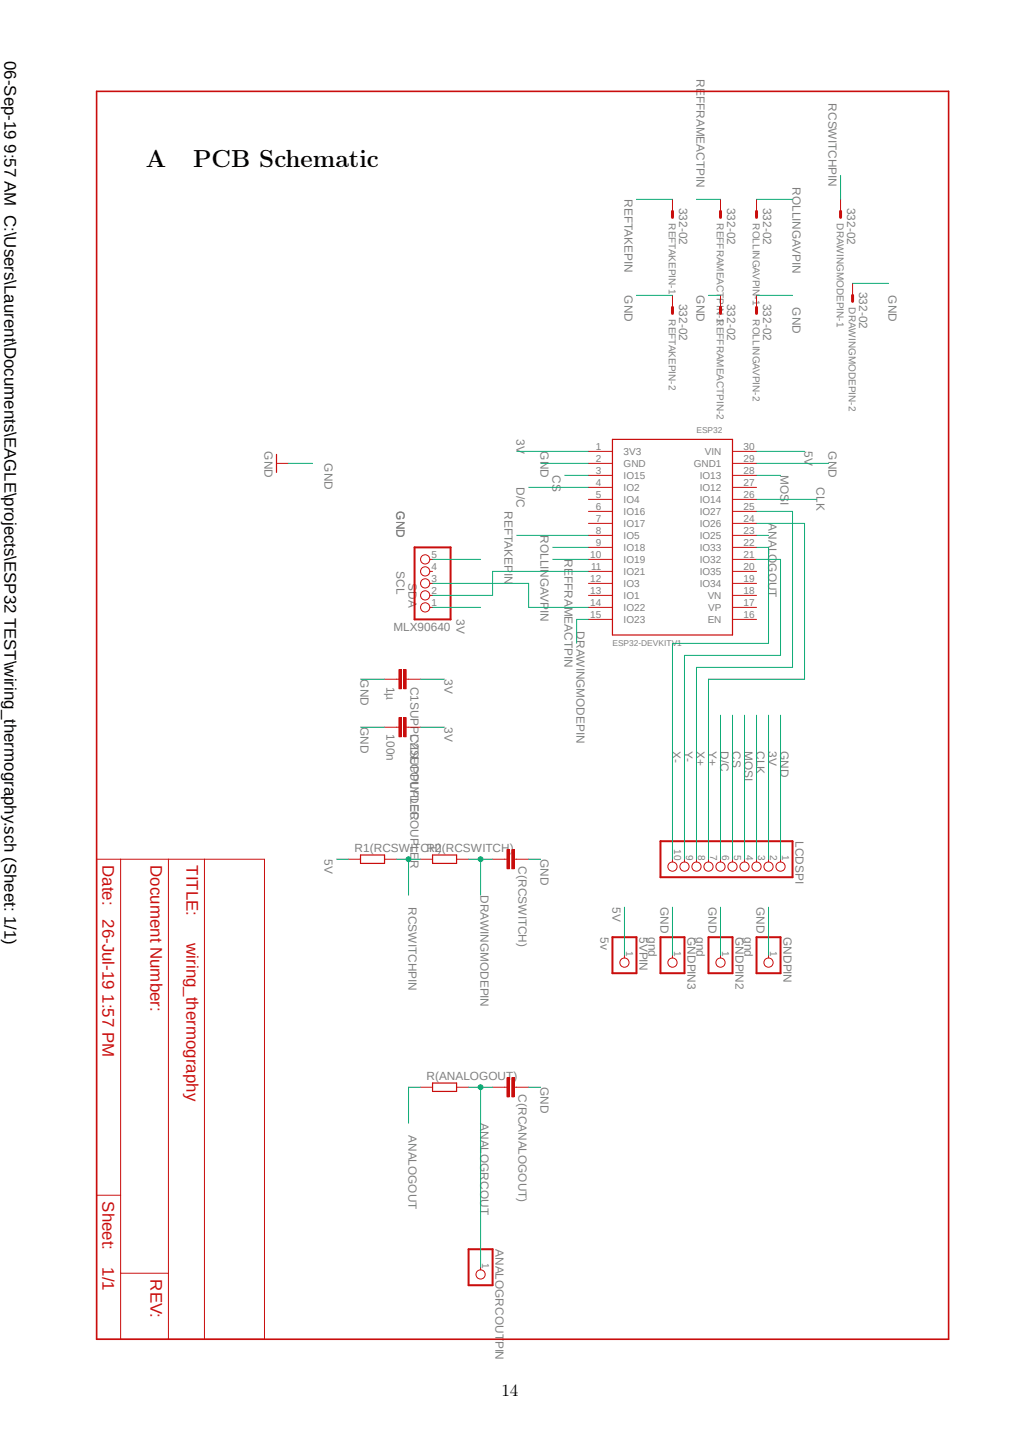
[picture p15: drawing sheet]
<svg xmlns="http://www.w3.org/2000/svg" width="210mm" height="297mm" viewBox="0 0 210 297" stroke-linecap="round" stroke-linejoin="round" font-family="sans-serif">
<defs><g id="words">
<g font-size="5.1">
<text x="30" y="34.4">A</text>
<text x="39.8" y="34.4">PCB Schematic</text>
</g>
<g font-size="3.5">
<text x=".9" y="12.6" transform="rotate(90 .9 12.6)">06-Sep-19 9:57 AM C:\Users\Laurent\Documents\EAGLE\projects\ESP32 TEST\wiring_thermography.sch (Sheet: 1/1)</text>
<text x="103.2" y="287.5">14</text>
</g>
<g font-size="3.5" fill="#c90d0c">
<text x="21.1" y="178.2" transform="rotate(90 21.1 178.2)">Date:</text>
<text x="31" y="178.2" transform="rotate(90 31 178.2)">Document Number:</text>
<text x="38.4" y="178.2" transform="rotate(90 38.4 178.2)">TITLE:</text>
<text x="21.1" y="189.3" transform="rotate(90 21.1 189.3)">26-Jul-19 1:57 PM</text>
<text x="38.4" y="194.3" transform="rotate(90 38.4 194.3)">wiring_thermography</text>
<text x="21.1" y="247.4" transform="rotate(90 21.1 247.4)">Sheet:</text>
<text x="21.1" y="261" transform="rotate(90 21.1 261)">1/1</text>
<text x="31" y="263.5" transform="rotate(90 31 263.5)">REV:</text>
</g>
<g font-size="2.4" fill="#808080">
<text x="143.4" y="16.3" transform="rotate(90 143.4 16.3)">REFFRAMEACTPIN</text>
<text x="170.6" y="21.3" transform="rotate(90 170.6 21.3)">RCSWITCHPIN</text>
<text x="128.6" y="41.1" transform="rotate(90 128.6 41.1)">REFTAKEPIN</text>
<text x="163.2" y="38.6" transform="rotate(90 163.2 38.6)">ROLLINGAVPIN</text>
<text x="139.8" y="42.8" transform="rotate(90 139.8 42.8)">332-02</text>
<text x="149.7" y="42.8" transform="rotate(90 149.7 42.8)">332-02</text>
<text x="157.1" y="42.8" transform="rotate(90 157.1 42.8)">332-02</text>
<text x="174.4" y="42.8" transform="rotate(90 174.4 42.8)">332-02</text>
<text x="128.6" y="60.8" transform="rotate(90 128.6 60.8)">GND</text>
<text x="139.8" y="62.6" transform="rotate(90 139.8 62.6)">332-02</text>
<text x="143.4" y="60.8" transform="rotate(90 143.4 60.8)">GND</text>
<text x="149.7" y="62.6" transform="rotate(90 149.7 62.6)">332-02</text>
<text x="157.1" y="62.6" transform="rotate(90 157.1 62.6)">332-02</text>
<text x="163.2" y="63.3" transform="rotate(90 163.2 63.3)">GND</text>
<text x="176.9" y="60.1" transform="rotate(90 176.9 60.1)">332-02</text>
<text x="182.9" y="60.8" transform="rotate(90 182.9 60.8)">GND</text>
<text x="54.5" y="93" transform="rotate(90 54.5 93)">GND</text>
<text x="66.8" y="95.4" transform="rotate(90 66.8 95.4)">GND</text>
<text x="106.4" y="90.5" transform="rotate(90 106.4 90.5)">3V</text>
<text x="111.3" y="93" transform="rotate(90 111.3 93)">GND</text>
<text x="165.6" y="93" transform="rotate(90 165.6 93)">5V</text>
<text x="170.6" y="93" transform="rotate(90 170.6 93)">GND</text>
<text x="106.4" y="100.4" transform="rotate(90 106.4 100.4)">D/C</text>
<text x="113.8" y="97.9" transform="rotate(90 113.8 97.9)">CS</text>
<text x="160.7" y="97.9" transform="rotate(90 160.7 97.9)">MOSI</text>
<text x="168.1" y="100.4" transform="rotate(90 168.1 100.4)">CLK</text>
<text x="81.6" y="105.3" transform="rotate(90 81.6 105.3)">GND</text>
<text x="103.9" y="105.3" transform="rotate(90 103.9 105.3)">REFTAKEPIN</text>
<text x="158.2" y="107.8" transform="rotate(90 158.2 107.8)">ANALOGOUT</text>
<text x="111.3" y="110.3" transform="rotate(90 111.3 110.3)">ROLLINGAVPIN</text>
<text x="81.6" y="117.7" transform="rotate(90 81.6 117.7)">SCL</text>
<text x="116.2" y="115.2" transform="rotate(90 116.2 115.2)">REFFRAMEACTPIN</text>
<text x="84.1" y="120.2" transform="rotate(90 84.1 120.2)">SDA</text>
<text x="81" y="129.9">MLX90640</text>
<text x="94" y="127.6" transform="rotate(90 94 127.6)">3V</text>
<text x="118.7" y="130" transform="rotate(90 118.7 130)">DRAWINGMODEPIN</text>
<text x="74.2" y="139.9" transform="rotate(90 74.2 139.9)">GND</text>
<text x="79.5" y="141.4" transform="rotate(90 79.5 141.4)">1µ</text>
<text x="84.5" y="141.4" transform="rotate(90 84.5 141.4)">C1SUPPLYDECOUPLER</text>
<text x="91.5" y="139.9" transform="rotate(90 91.5 139.9)">3V</text>
<text x="74.2" y="149.8" transform="rotate(90 74.2 149.8)">GND</text>
<text x="91.5" y="149.8" transform="rotate(90 91.5 149.8)">3V</text>
<text x="79.5" y="151.3" transform="rotate(90 79.5 151.3)">100n</text>
<text x="84.5" y="151.3" transform="rotate(90 84.5 151.3)">C2SUPPLYDECOUPLER</text>
<text x="138.5" y="154.7" transform="rotate(90 138.5 154.7)">X-</text>
<text x="140.9" y="154.7" transform="rotate(90 140.9 154.7)">Y-</text>
<text x="143.4" y="154.7" transform="rotate(90 143.4 154.7)">X+</text>
<text x="145.9" y="154.7" transform="rotate(90 145.9 154.7)">Y+</text>
<text x="148.3" y="154.7" transform="rotate(90 148.3 154.7)">D/C</text>
<text x="150.8" y="154.7" transform="rotate(90 150.8 154.7)">CS</text>
<text x="153.3" y="154.7" transform="rotate(90 153.3 154.7)">MOSI</text>
<text x="155.8" y="154.7" transform="rotate(90 155.8 154.7)">CLK</text>
<text x="158.2" y="154.7" transform="rotate(90 158.2 154.7)">3V</text>
<text x="160.7" y="154.7" transform="rotate(90 160.7 154.7)">GND</text>
<text x="163.8" y="173.3" transform="rotate(90 163.8 173.3)">LCDSPI</text>
<text x="66.8" y="177" transform="rotate(90 66.8 177)">5V</text>
<text x="73" y="175.5">R1(RCSWITCH)</text>
<text x="87.8" y="175.5">R2(RCSWITCH)</text>
<text x="106.7" y="178.5" transform="rotate(90 106.7 178.5)">C(RCSWITCH)</text>
<text x="111.3" y="177" transform="rotate(90 111.3 177)">GND</text>
<text x="98.9" y="184.4" transform="rotate(90 98.9 184.4)">DRAWINGMODEPIN</text>
<text x="84.1" y="186.9" transform="rotate(90 84.1 186.9)">RCSWITCHPIN</text>
<text x="126.1" y="186.9" transform="rotate(90 126.1 186.9)">5V</text>
<text x="136" y="186.9" transform="rotate(90 136 186.9)">GND</text>
<text x="145.9" y="186.9" transform="rotate(90 145.9 186.9)">GND</text>
<text x="155.8" y="186.9" transform="rotate(90 155.8 186.9)">GND</text>
<text x="123.6" y="193" transform="rotate(90 123.6 193)">5v</text>
<text x="131.7" y="193" transform="rotate(90 131.7 193)">5VPIN</text>
<text x="133.5" y="193" transform="rotate(90 133.5 193)">gnd</text>
<text x="141.5" y="193" transform="rotate(90 141.5 193)">GNDPIN3</text>
<text x="143.4" y="193" transform="rotate(90 143.4 193)">gnd</text>
<text x="151.4" y="193" transform="rotate(90 151.4 193)">GNDPIN2</text>
<text x="153.3" y="193" transform="rotate(90 153.3 193)">gnd</text>
<text x="161.3" y="193" transform="rotate(90 161.3 193)">GNDPIN</text>
<text x="87.8" y="222.5">R(ANALOGOUT)</text>
<text x="106.7" y="225.4" transform="rotate(90 106.7 225.4)">C(RCANALOGOUT)</text>
<text x="111.3" y="223.9" transform="rotate(90 111.3 223.9)">GND</text>
<text x="84.1" y="233.8" transform="rotate(90 84.1 233.8)">ANALOGOUT</text>
<text x="98.9" y="231.3" transform="rotate(90 98.9 231.3)">ANALOGRCOUT</text>
<text x="102" y="257.3" transform="rotate(90 102 257.3)">ANALOGRCOUTPIN</text>
</g>
<g font-size="2.1" fill="#808080">
<text x="137.7" y="46" transform="rotate(90 137.7 46)">REFTAKEPIN-1</text>
<text x="147.6" y="46" transform="rotate(90 147.6 46)">REFFRAMEACTPIN-1REFFRAMEACTPIN-2</text>
<text x="155" y="46" transform="rotate(90 155 46)">ROLLINGAVPIN-1</text>
<text x="172.3" y="46" transform="rotate(90 172.3 46)">DRAWINGMODEPIN-1</text>
<text x="137.7" y="65.8" transform="rotate(90 137.7 65.8)">REFTAKEPIN-2</text>
<text x="155" y="65.8" transform="rotate(90 155 65.8)">ROLLINGAVPIN-2</text>
<text x="174.8" y="63.3" transform="rotate(90 174.8 63.3)">DRAWINGMODEPIN-2</text>
<text x="122.7" y="92.6">1</text>
<text x="122.7" y="95.1">2</text>
<text x="128.4" y="93.7">3V3</text>
<text x="145.1" y="93.7">VIN</text>
<text x="153.1" y="95.1">29</text>
<text x="153.1" y="92.6">30</text>
<text x="122.7" y="97.5">3</text>
<text x="122.7" y="100">4</text>
<text x="128.4" y="96.2">GND</text>
<text x="128.4" y="98.7">IO15</text>
<text x="128.4" y="101.1">IO2</text>
<text x="142.8" y="96.2">GND1</text>
<text x="144.1" y="101.1">IO12</text>
<text x="144.1" y="98.7">IO13</text>
<text x="153.1" y="100">27</text>
<text x="153.1" y="97.5">28</text>
<text x="122.7" y="102.5">5</text>
<text x="122.7" y="105">6</text>
<text x="122.7" y="107.4">7</text>
<text x="128.4" y="103.6">IO4</text>
<text x="128.4" y="106.1">IO16</text>
<text x="144.1" y="106.1">IO27</text>
<text x="144.1" y="103.6">IO14</text>
<text x="153.1" y="107.4">24</text>
<text x="153.1" y="105">25</text>
<text x="153.1" y="102.5">26</text>
<text x="122.7" y="109.9">8</text>
<text x="122.7" y="112.4">9</text>
<text x="128.4" y="108.5">IO17</text>
<text x="128.4" y="111">IO5</text>
<text x="128.4" y="113.5">IO18</text>
<text x="144.1" y="113.5">IO33</text>
<text x="144.1" y="111">IO25</text>
<text x="144.1" y="108.5">IO26</text>
<text x="153.1" y="112.4">22</text>
<text x="153.1" y="109.9">23</text>
<text x="88.9" y="119.8">3</text>
<text x="88.9" y="117.3">4</text>
<text x="88.9" y="114.8">5</text>
<text x="121.5" y="114.8">10</text>
<text x="121.5" y="119.8">12</text>
<text x="121.7" y="117.3">11</text>
<text x="128.4" y="116">IO19</text>
<text x="128.4" y="118.4">IO21</text>
<text x="144.1" y="118.4">IO35</text>
<text x="144.1" y="116">IO32</text>
<text x="153.1" y="119.8">19</text>
<text x="153.1" y="117.3">20</text>
<text x="153.1" y="114.8">21</text>
<text x="88.9" y="124.7">1</text>
<text x="88.9" y="122.3">2</text>
<text x="121.5" y="122.3">13</text>
<text x="121.5" y="124.7">14</text>
<text x="128.4" y="120.9">IO3</text>
<text x="128.4" y="123.4">IO1</text>
<text x="128.4" y="125.8">IO22</text>
<text x="144.1" y="120.9">IO34</text>
<text x="145.7" y="123.4">VN</text>
<text x="145.8" y="125.8">VP</text>
<text x="153.1" y="124.7">17</text>
<text x="153.1" y="122.3">18</text>
<text x="121.5" y="127.2">15</text>
<text x="128.4" y="128.3">IO23</text>
<text x="145.7" y="128.3">EN</text>
<text x="153.1" y="127.2">16</text>
<text x="138.8" y="174.9" transform="rotate(90 138.8 174.9)">10</text>
<text x="141.3" y="176" transform="rotate(90 141.3 176)">9</text>
<text x="143.8" y="176" transform="rotate(90 143.8 176)">8</text>
<text x="146.2" y="176" transform="rotate(90 146.2 176)">7</text>
<text x="148.7" y="176" transform="rotate(90 148.7 176)">6</text>
<text x="151.1" y="176" transform="rotate(90 151.1 176)">5</text>
<text x="153.6" y="176" transform="rotate(90 153.6 176)">4</text>
<text x="156.1" y="176" transform="rotate(90 156.1 176)">3</text>
<text x="158.6" y="176" transform="rotate(90 158.6 176)">2</text>
<text x="161" y="176" transform="rotate(90 161 176)">1</text>
<text x="128.9" y="195.8" transform="rotate(90 128.9 195.8)">1</text>
<text x="138.8" y="195.8" transform="rotate(90 138.8 195.8)">1</text>
<text x="148.7" y="195.8" transform="rotate(90 148.7 195.8)">1</text>
<text x="158.6" y="195.8" transform="rotate(90 158.6 195.8)">1</text>
<text x="99.3" y="260.1" transform="rotate(90 99.3 260.1)">1</text>
</g>
<g font-size="1.7" fill="#808080">
<text x="143.4" y="89.3">ESP32</text>
<text x="126.1" y="133.1">ESP32-DEVKITV1</text>
</g>
</g></defs>
<path d="M19.3 15.8l176.3 265.4M195.6 15.8l-176.3 265.4" fill="none" stroke="#fff" stroke-width=".21"/>
<path d="M126.1 90.5h24.7v40.3h-24.7z" fill="none" stroke="#c90d0c" stroke-width=".25"/>
<g fill="none" stroke="#c90d0c" stroke-width=".21">
<path d="M121.1 93h5M121.1 95.4h5M121.1 97.9h5M150.8 93h5M150.8 95.4h5M150.8 97.9h5M88.5 115.2h.6M88.5 117.7h.6M121.1 100.4h5M121.1 102.9h5M121.1 105.3h5M121.1 107.8h5"/>
<path d="M121.1 110.3h5M121.1 112.7h5M121.1 115.2h5M121.1 117.7h5M150.8 100.4h5M150.8 102.9h5M150.8 105.3h5M150.8 107.8h5M150.8 110.3h5M150.8 112.7h5M150.8 115.2h5M150.8 117.7h5"/>
<path d="M88.5 120.2h.6M88.5 122.6h.6M88.5 125.1h.6M121.1 120.2h5M121.1 122.6h5M121.1 125.1h5M121.1 127.6h5M150.8 120.2h5M150.8 122.6h5M150.8 125.1h5M150.8 127.6h5M81.6 149.8h.5"/>
<path d="M83.6 149.8h.5"/>
<circle cx="87.5" cy="117.7" r=".95"/>
<circle cx="87.5" cy="115.2" r=".95"/>
<circle cx="87.5" cy="120.2" r=".95"/>
<circle cx="87.5" cy="122.6" r=".95"/>
<circle cx="87.5" cy="125.1" r=".95"/>
</g>
<path d="M85.3 112.7h7.5v14.9h-7.5z" fill="none" stroke="#c90d0c" stroke-width=".41"/>
<path d="M83.1 147.8h.5v4h-.5z" fill-rule="evenodd" fill="#c90d0c"/>
<path d="M83.1 147.8h.5v4h-.5z" fill="none" stroke="#c90d0c" stroke-width=".21"/>
<path d="M82.1 147.8h.5v4h-.5z" fill-rule="evenodd" fill="#c90d0c"/>
<path d="M81.6 139.9h.5M83.6 139.9h.5M79.2 149.8h2.4M82.1 147.8h.5v4h-.5zM84.1 149.8h2.5" fill="none" stroke="#c90d0c" stroke-width=".21"/>
<path d="M83.1 137.9h.5v4h-.5z" fill-rule="evenodd" fill="#c90d0c"/>
<path d="M83.1 137.9h.5v4h-.5z" fill="none" stroke="#c90d0c" stroke-width=".21"/>
<path d="M82.1 137.9h.5v4h-.5z" fill-rule="evenodd" fill="#c90d0c"/>
<path d="M79.2 139.9h2.4M82.1 137.9h.5v4h-.5zM84.1 139.9h2.5M103.9 177h.5M105.9 177h.5" fill="none" stroke="#c90d0c" stroke-width=".21"/>
<path d="M105.4 175h.5v3.9h-.5z" fill-rule="evenodd" fill="#c90d0c"/>
<path d="M105.4 175h.5v3.9h-.5z" fill="none" stroke="#c90d0c" stroke-width=".21"/>
<path d="M104.4 175h.5v3.9h-.5z" fill-rule="evenodd" fill="#c90d0c"/>
<g fill="none" stroke="#c90d0c" stroke-width=".21">
<path d="M138.5 41.1v2.4M148.3 41.1v2.4M155.8 41.1v2.4M173.1 41.1v2.4M175.5 58.4v2.4M138.5 60.8v2.5M148.3 60.8v2.5M155.8 60.8v2.5M101.4 177h2.5M104.4 175h.5v3.9h-.5zM106.4 177h2.4M103.9 223.9h.5"/>
<path d="M105.9 223.9h.5"/>
</g>
<path d="M138.5 43.5v1.3M148.3 43.5v1.3M155.8 43.5v1.3M173.1 43.5v1.3M138.5 63.3v1.2M148.3 63.3v1.2M155.8 63.3v1.2M175.5 60.8v1.3" fill="none" stroke="#c90d0c" stroke-width=".62"/>
<path d="M105.4 222h.5v3.9h-.5z" fill-rule="evenodd" fill="#c90d0c"/>
<path d="M105.4 222h.5v3.9h-.5z" fill="none" stroke="#c90d0c" stroke-width=".21"/>
<path d="M104.4 222h.5v3.9h-.5z" fill-rule="evenodd" fill="#c90d0c"/>
<g fill="none" stroke="#c90d0c" stroke-width=".21">
<path d="M56.9 95.4h2.5M19.9 177h34.6v98.8h-34.6zM24.8 177v98.8M34.7 177v98.8M42.1 177v98.8M71.8 177h2.4M79.2 177h2.4M86.6 177h2.5M94 177h2.5M138.5 177v.5M140.9 177v.5M143.4 177v.5"/>
<path d="M145.9 177v.5M148.3 177v.5M150.8 177v.5M153.3 177v.5M155.8 177v.5M158.2 177v.5M160.7 177v.5M128.6 196.7v.6M138.5 196.7v.6M148.3 196.7v.6M158.2 196.7v.6M86.6 223.9h2.5"/>
<path d="M94 223.9h2.5M101.4 223.9h2.5M104.4 222h.5v3.9h-.5zM106.4 223.9h2.4M19.9 246.2h4.9M24.8 262.2h9.9M98.9 261v.5"/>
<circle cx="138.5" cy="178.5" r=".95"/>
<circle cx="140.9" cy="178.5" r=".95"/>
<circle cx="143.4" cy="178.5" r=".95"/>
<circle cx="145.9" cy="178.5" r=".95"/>
<circle cx="148.3" cy="178.5" r=".95"/>
<circle cx="150.8" cy="178.5" r=".95"/>
<circle cx="153.3" cy="178.5" r=".95"/>
<circle cx="155.8" cy="178.5" r=".95"/>
<circle cx="158.2" cy="178.5" r=".95"/>
<circle cx="160.7" cy="178.5" r=".95"/>
<circle cx="128.6" cy="198.3" r=".95"/>
<circle cx="138.5" cy="198.3" r=".95"/>
<circle cx="148.3" cy="198.3" r=".95"/>
<circle cx="158.2" cy="198.3" r=".95"/>
<circle cx="98.9" cy="262.5" r=".95"/>
</g>
<path d="M136 173.3h27.2v7.4h-27.2zM126.1 193h4.9v7.4h-4.9zM136 193h4.9v7.4h-4.9zM145.9 193h4.9v7.4h-4.9zM155.8 193h4.9v7.4h-4.9zM96.5 257.3h4.9v7.4h-4.9z" fill="none" stroke="#c90d0c" stroke-width=".41"/>
<path d="M19.9 18.8h175.4v257h-175.4z" fill="none" stroke="#c90d0c" stroke-width=".33"/>
<path d="M56.9 93.6v3.7M74.2 176.1h5v1.7h-5zM89.1 176.1h4.9v1.7h-4.9zM89.1 223.1h4.9v1.7h-4.9z" fill="none" stroke="#c90d0c" stroke-width=".25"/>
<g fill="none" stroke="#0dab76" stroke-width=".21">
<path d="M131 41.1h7.5M143.4 41.1h4.9M155.8 41.1h7.4M175.5 58.4h7.4M131 60.8h7.5M145.9 60.8h2.4M155.8 60.8h7.4M59.4 95.4h4.9M106.4 93h14.7M111.3 95.4h9.8M116.2 97.9h4.9M155.8 95.4h14.8"/>
<path d="M155.8 97.9h4.9M89.1 115.2h9.8M106.4 110.3h14.7M108.8 100.4h12.3M113.8 115.2h7.3M113.8 112.7h7.3M121.1 117.7h-19.7v4.9h-12.3M155.8 115.2h4.9v19.8h-19.8v42M155.8 107.8h9.8v32.1h-19.7v37.1M155.8 112.7h2.4v19.8h-19.7v44.5M155.8 102.9h12.3M155.8 105.3h7.4v32.2h-19.8v39.5"/>
<path d="M74.2 139.9h5M86.6 139.9h4.9M89.1 125.1h9.8M89.1 120.2h19.7v4.9h12.3M121.1 127.6h-2.4v4.9M74.2 149.8h5M86.6 149.8h4.9M148.3 147.3v29.7M150.8 147.3v29.7M153.3 147.3v29.7M155.8 147.3v29.7M158.2 147.3v29.7"/>
<path d="M160.7 147.3v29.7M96.5 177h4.9M98.9 177v7.4M108.8 177h2.5M138.5 186.9v9.8M148.3 186.9v9.8M158.2 186.9v9.8M108.8 223.9h2.5"/>
</g>
<circle cx="98.9" cy="177" r=".5" fill="#0dab76"/>
<g fill="none" stroke="#0dab76" stroke-width=".21">
<path d="M173.1 36.1v5M155.8 93h9.8M69.3 177h2.5M81.6 177h5M84.1 177v7.4M128.6 186.9v9.8"/>
<circle cx="98.9" cy="177" r=".5"/>
</g>
<circle cx="84.1" cy="177" r=".5" fill="#0dab76"/>
<g fill="none" stroke="#0dab76" stroke-width=".21">
<path d="M155.8 110.3h2.4M86.6 223.9h-2.5v7.4M96.5 223.9h4.9"/>
<circle cx="84.1" cy="177" r=".5"/>
</g>
<circle cx="98.9" cy="223.9" r=".5" fill="#0dab76"/>
<g fill="none" stroke="#0dab76" stroke-width=".21">
<path d="M98.9 223.9v37.1"/>
<circle cx="98.9" cy="223.9" r=".5"/>
</g>
<use href="#words"/>
</svg>
